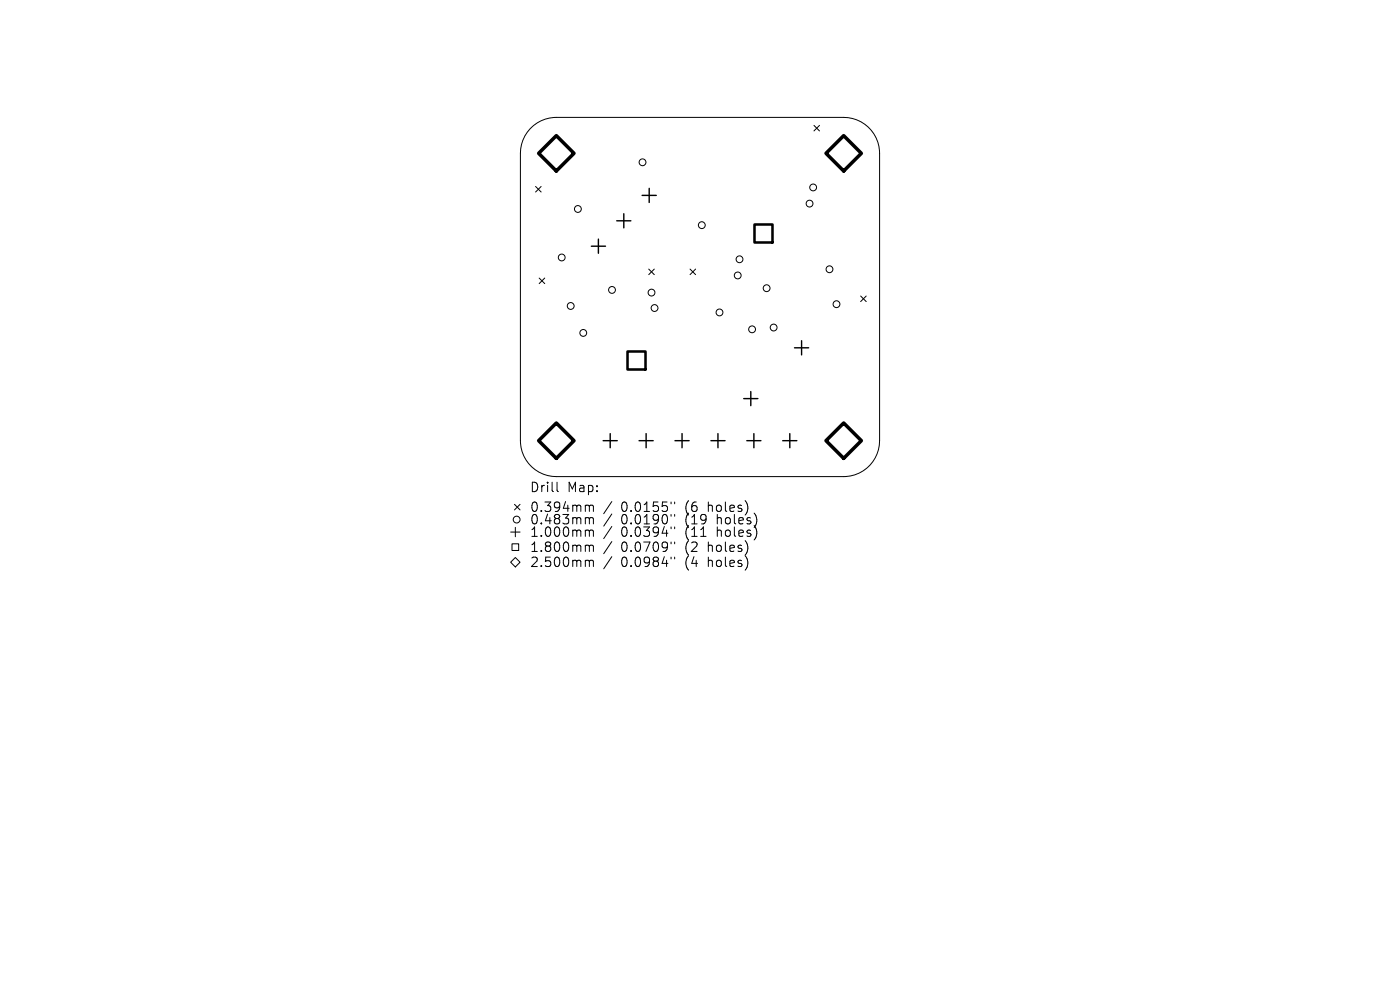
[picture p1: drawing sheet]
<svg xmlns="http://www.w3.org/2000/svg" width="297mm" height="210mm" viewBox="0 0 297 210" stroke-linecap="round" stroke-linejoin="round" font-family="sans-serif">
<defs><g id="words">
<g font-size="2.8">
<text x="112.3" y="104.7">Drill</text>
<text x="120.3" y="104.7">Map:</text>
<text x="112.3" y="108.9">0.394mm</text>
<text x="112.3" y="111.5">0.483mm</text>
<text x="131.8" y="108.9">0.0155&quot;</text>
<text x="131.8" y="111.5">0.0190&quot;</text>
<text x="145.5" y="108.9">(6</text>
<text x="145.5" y="111.5">(19</text>
<text x="150.5" y="108.9">holes)</text>
<text x="152.4" y="111.5">holes)</text>
<text x="112.3" y="114.2">1.000mm</text>
<text x="112.3" y="117.4">1.800mm</text>
<text x="131.8" y="114.2">0.0394&quot;</text>
<text x="131.8" y="117.4">0.0709&quot;</text>
<text x="145.5" y="114.2">(11</text>
<text x="145.5" y="117.4">(2</text>
<text x="150.5" y="117.4">holes)</text>
<text x="152.4" y="114.2">holes)</text>
<text x="112.3" y="120.6">2.500mm</text>
<text x="131.8" y="120.6">0.0984&quot;</text>
<text x="145.5" y="120.6">(4</text>
<text x="150.5" y="120.6">holes)</text>
</g>
</g></defs>
<g fill="none" stroke="#000" stroke-width=".21">
<path d="M112.5 27.3a7.6 7.6 0 0 1 5.5-2.4h61a7.6 7.6 0 0 1 7.6 7.6v61a7.6 7.6 0 0 1-7.6 7.6h-61a7.6 7.6 0 0 1-7.6-7.6v-61a7.6 7.6 0 0 1 2.1-5.2zM113.6 39.6l1.2 1.1M114.8 39.6l-1.2 1.1M172.7 26.6l1.2 1.2M173.9 26.6l-1.2 1.2M114.4 59l1.2 1.2M115.6 59l-1.2 1.2M137.6 57.1l1.2 1.2M138.8 57.1l-1.2 1.2M146.4 57.1l1.2 1.2M147.6 57.1l-1.2 1.2M182.6 62.8l1.2 1.2"/>
<path d="M183.8 62.8l-1.2 1.2M108.3 119.3l1-1 1 1-1 1zM108.3 112.9h2M108.6 115.4h1.4v1.4h-1.4zM109.1 107l1.2 1.2M109.3 111.9v2M110.3 107l-1.2 1.2M118.2 102.3v1.7l.3 .3M124.5 107.2l.4 .1 .1 .1M124.5 109.8h.2l.3 .3M124.5 112.4h.2l.3 .3M124.5 115.6h.2l.3 .3"/>
<path d="M124.5 118.8l.4 .1 .1 .2M125 107.4l.3-.2 .5 .1 .1 1.2M125 107.4v1.1M125 110.1v1M125 112.7v1.1M125 115.9v1.1M125 119.1v1.1M125 110.1l.3-.3 .5 .1 .1 1.2M125 112.7l.3-.3 .5 .1 .1 1.3M125 115.9l.3-.3 .5 .1 .1 1.3M125 119.1l.3-.3 .5 .1 .1 1.3M129.8 106.4l-1.7 2.6"/>
<path d="M129.8 109l-1.7 2.6M129.8 111.7l-1.7 2.6M129.8 114.9l-1.7 2.6M129.8 118.1l-1.7 2.6M142.4 106.5v.4M142.4 109.1v.4M142.4 111.8v.4M142.4 115v.4M142.4 118.2v.4M143.1 106.5v.4M143.1 109.1v.4M143.1 111.8v.4"/>
<path d="M143.1 115v.4M143.1 118.2v.4"/>
<circle cx="136.3" cy="34.4" r=".72"/>
<circle cx="172.5" cy="39.8" r=".72"/>
<circle cx="119.2" cy="54.6" r=".72"/>
<circle cx="122.6" cy="44.3" r=".72"/>
<circle cx="148.9" cy="47.8" r=".72"/>
<circle cx="156.5" cy="58.4" r=".72"/>
<circle cx="156.9" cy="55" r=".72"/>
<circle cx="171.7" cy="43.2" r=".72"/>
<circle cx="176" cy="57.1" r=".72"/>
<circle cx="121.1" cy="64.9" r=".72"/>
<circle cx="123.7" cy="70.6" r=".72"/>
<circle cx="129.8" cy="61.5" r=".72"/>
<circle cx="138.2" cy="62.1" r=".72"/>
<circle cx="138.9" cy="65.3" r=".72"/>
<circle cx="152.6" cy="66.3" r=".72"/>
<circle cx="159.6" cy="69.9" r=".72"/>
<circle cx="162.6" cy="61.1" r=".72"/>
<circle cx="164.1" cy="69.5" r=".72"/>
<circle cx="177.5" cy="64.5" r=".72"/>
<circle cx="109.6" cy="110.2" r=".72"/>
</g>
<g fill="none" stroke="#000" stroke-width=".3">
<path d="M137.7 39.9v3M125.4 52.2h3M126.9 50.7v3M130.8 46.8h3M132.3 45.3v3M136.2 41.4h3M168.6 73.8h3M170.1 72.3v3M128 93.5h3M129.5 92v3M135.6 93.5h3M137.1 92v3"/>
<path d="M143.2 93.5h3M144.7 92v3M150.8 93.5h3M152.3 92v3M157.8 84.6h3M158.4 93.5h3M159.3 83.1v3M159.9 92v3M166.1 93.5h3M167.6 92v3"/>
</g>
<path d="M160.1 47.6h3.8v3.8h-3.8zM133.1 74.6h3.8v3.8h-3.8z" fill="none" stroke="#000" stroke-width=".54"/>
<path d="M114.3 32.5l3.7-3.7 3.8 3.7-3.8 3.8zM175.2 32.5l3.8-3.7 3.7 3.7-3.7 3.8zM114.3 93.5l3.7-3.8 3.8 3.8-3.8 3.7zM175.2 93.5l3.8-3.8 3.7 3.8-3.7 3.7z" fill="none" stroke="#000" stroke-width=".75"/>
<use href="#words"/>
</svg>
